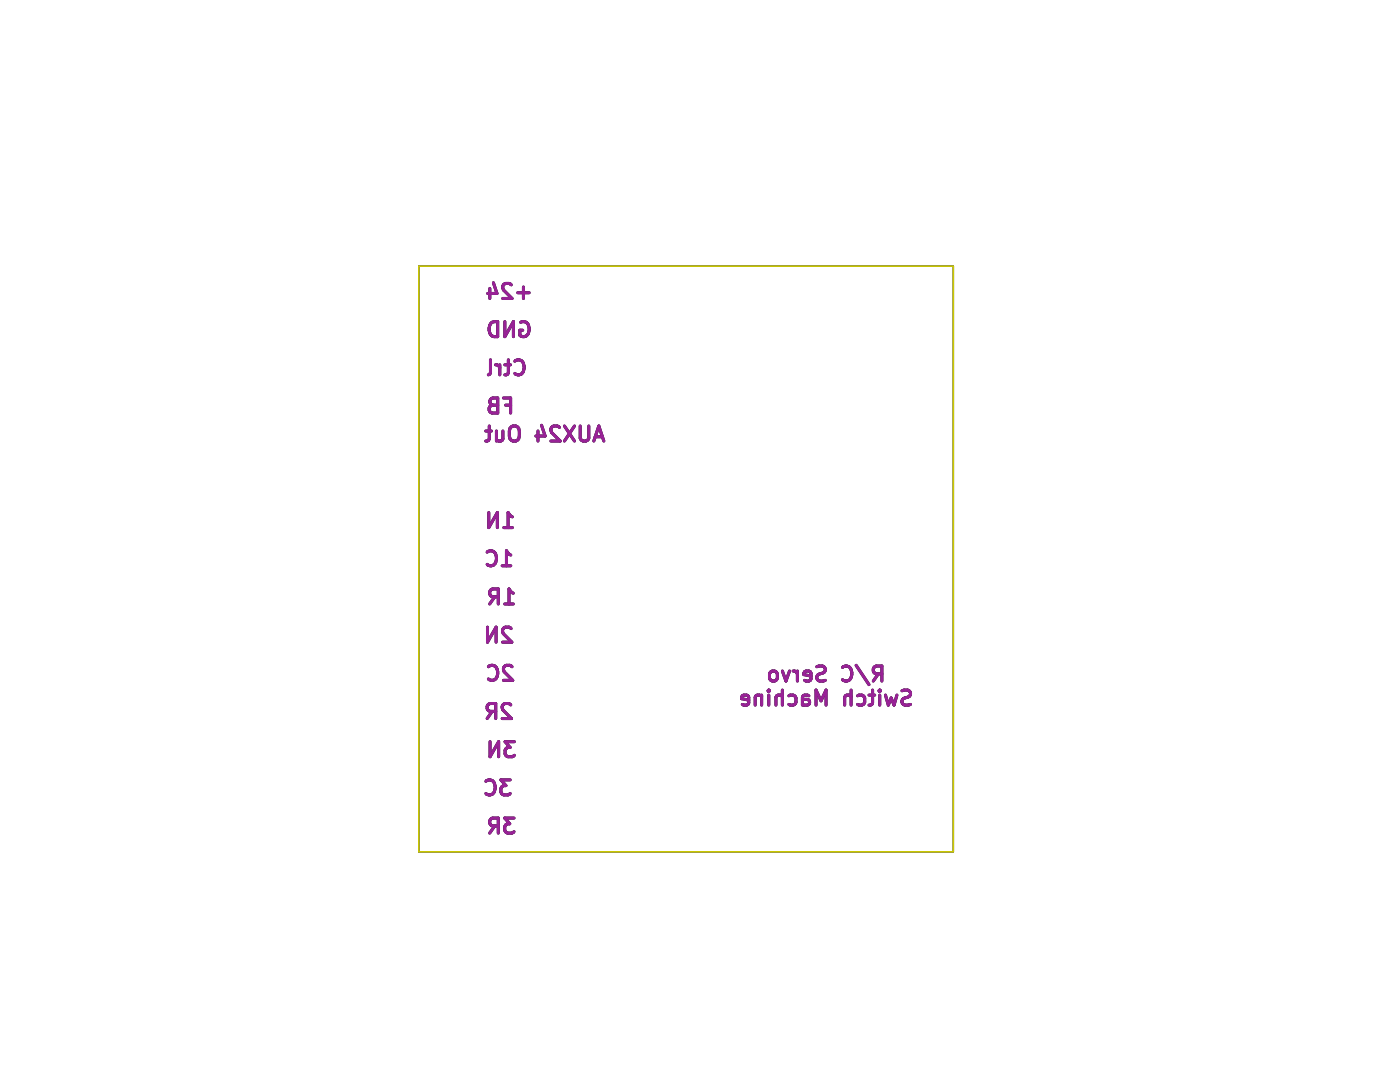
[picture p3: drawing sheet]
<svg xmlns="http://www.w3.org/2000/svg" width="279mm" height="216mm" viewBox="0 0 279 216" stroke-linecap="round" stroke-linejoin="round" font-family="sans-serif">
<g fill="none" stroke="#000" stroke-width=".6">
<path d="M97.8 57.6v2M98.5 56.4l.7 2.2h-1.9M102 56.8l-.4-.2h-.7a.81 .81 0 0 0-.4 1.2l1.7 1.8h-1.9M103.3 58.4h2.3M104.5 57.3v2.3M97.9 71.8v2.6l-.2 .3-.2 .1M97.9 64.6l.7-.4h.7v3h-.7a1.64 1.64 0 0 1-.7-2.6zM97.9 79.7l.4-.3h1v3h-1.1a.8 .8 0 0 1-.6-.8 .8 .8 0 0 1 .7-.8 .73 .73 0 0 1-.4-1.1zM98.9 72.8a.77 .77 0 0 1 .8 .6M99.7 72.8v2M100.5 79.4h1.4v3M100.7 72.8h1.2"/>
<path d="M100.8 64.2v3l1.7-3v3M101.5 71.8v2.6l-.2 .3-.6 .1M102.7 72.1a1.12 1.12 0 0 1 1.3-.2 1.12 1.12 0 0 1 .6 1.2 1.27 1.27 0 0 1-.3 1.3 1.27 1.27 0 0 1-1.4 .3l-.2-.2M103.9 64.3a1.15 1.15 0 0 1 1.2 .1 1.15 1.15 0 0 1 .5 1.1 1.27 1.27 0 0 1-.3 1.3 1.27 1.27 0 0 1-1.4 .2l-.1-.1v-1h.5M96.9 86h1.2M97.6 85v2.6l-.1 .3-.6 .1M98.3 80.8h1M99.1 86v2M100.4 86v1.6l-.2 .3a.81 .81 0 0 1-1.1-.2M100.9 80.8h1M101.8 85.4a1.01 1.01 0 0 1 1.1-.4 1.01 1.01 0 0 1 .7 1v1a1 1 0 0 1-1 1 1 1 0 0 1-1-1zM107.4 86v2"/>
<path d="M108.1 84.9l.7 2.1h-1.9M111.6 85.3l-.4-.3h-.7a.81 .81 0 0 0-.4 1.3l1.7 1.7h-1.9M112.6 85l2 3M114.6 85l-2 3M115.8 85v2.4l.3 .5 .3 .1 .8-.1 .3-.5v-2.4M118.5 88l1-3 1 3M118.8 87.1h1.4M97.2 110.2a1.12 1.12 0 0 1 1.3-.2 1.12 1.12 0 0 1 .6 1.2 1.27 1.27 0 0 1-.4 1.3 1.27 1.27 0 0 1-1.3 .3l-.2-.2M97.5 102.3v3l1.8-3v3M98.7 119.1l-1 1.4M99.4 119.1h-1.1a.81 .81 0 0 1-.6-.8 .81 .81 0 0 1 .6-.8h1.1v3M100.2 112.9h1.7"/>
<path d="M100.5 105.3h1.8M101.9 110.8l-.5-.5-.3-.4v3M102.3 103.1l-.6-.4-.3-.4v3M102.4 118.4l-.5-.5-.3-.4v3M97.3 125.1v3l1.7-3v3M97.5 133a1.12 1.12 0 0 1 1.3-.1 1.12 1.12 0 0 1 .5 1.1 1.27 1.27 0 0 1-.3 1.4 1.27 1.27 0 0 1-1.4 .2l-.1-.1M100.7 120.5h1.7M102 125.4l-.4-.3h-.7a.81 .81 0 0 0-.5 1.3l1.7 1.7h-1.8M102.2 133l-.4-.2h-.8a.81 .81 0 0 0-.4 1.2l1.7 1.8h-1.8M149.4 139.7l-1.4-.3 .1-.6 .9-.1 .3 .1 .1 .3v1.2l-.1 .3-.3 .1-.9-.1M152 139a.74 .74 0 0 0-1.3 .1v1.6M152 138.7v2"/>
<path d="M153.4 137.7v.3M153.4 138.7v2M153.4 137.7l.2 .1-.2 .2M153.4 137.7l-.1 .1 .1 .2M153.7 134.2a.81 .81 0 0 1 .8-.3 .81 .81 0 0 1 .6 .6v.8a.81 .81 0 0 1-.7 .6 .81 .81 0 0 1-.8-.6v-.8zM156.1 133.9l.8 2 .7-2M156.1 139a.74 .74 0 0 0-1.2 .1v1.6M156.1 137.7v3M157.4 138.8l.9-.1 .3 .1 .3 .5v.8l-.3 .5-.3 .1-.9-.1M158.3 133.9a.77 .77 0 0 1 .8 .6M159.1 133.9v2M160.1 139.4l.3 .2h.7a.59 .59 0 0 1 .5 .5 .59 .59 0 0 1-.5 .6h-.7l-.3-.1"/>
<path d="M161.4 138.8l-.3-.1-.8 .1-.2 .3v1.6M161.9 134.9l-1.5-.3 .2-.6 .8-.1 .3 .1 .2 .3v1.2l-.2 .3-.3 .1-.8-.1M163 133l1.1-.1a.73 .73 0 0 1 .6 .7 .73 .73 0 0 1-.6 .7 1.1 1.1 0 0 0-1.1 .7 .77 .77 0 0 0 .6 .9l1.1-.1M168.1 133.2a1.12 1.12 0 0 1 1.3-.2 1.12 1.12 0 0 1 .6 1.2 1.27 1.27 0 0 1-.3 1.3 1.27 1.27 0 0 1-1.4 .3l-.2-.2M169.9 139a.74 .74 0 0 0-1.3 .1v1.6M169.9 137.7v3M170.9 132.8l2.5 3.8M171.1 138.8l.9-.1 .4 .3 .2 .3v.8l-.3 .5-.3 .1-.9-.1M173.4 138.7h1.2M174.1 137.7v2.6l-.1 .3-.6 .1M175.3 134.5l-1 1.4M175.6 137.7v.3"/>
<path d="M175.6 138.7v2M175.6 137.7l.1 .1-.1 .2M175.6 137.7l-.2 .1 .2 .2M176 134.5h-1.1a.81 .81 0 0 1-.6-.8 .81 .81 0 0 1 .6-.8h1.1v3M176.7 138.7l.6 2 .6-1.4 .5 1.4 .6-2M180 137.8l1.1-.1a.73 .73 0 0 1 .6 .7 .73 .73 0 0 1-.6 .7 1.1 1.1 0 0 0-1.1 .7 .77 .77 0 0 0 .6 .9l1.1-.1M97 155.9a1.12 1.12 0 0 1 1.2-.2 1.12 1.12 0 0 1 .6 1.2 1.27 1.27 0 0 1-.3 1.3 1.27 1.27 0 0 1-1.4 .3l-.1-.2M97.8 148v3l1.7-3v3M98.2 141.9l-1 1.5M98.9 141.9h-1.1a.81 .81 0 0 1-.6-.7 .81 .81 0 0 1 .6-.8h1.1v3M101.8 155.6h-1.8l1 1.2a.81 .81 0 0 0-1 .5v.7l.3 .5 .2 .1h.9l.4-.3M101.9 140.7l-.4-.3h-.7a.81 .81 0 0 0-.4 1.3l1.7 1.7h-1.9"/>
<path d="M102.7 148h-1.9l1 1.1a.81 .81 0 0 0-1 .6v.7l.3 .5 .3 .1h.8l.5-.3M162.9 140.7v-3l1 2.1 1-2.1v3M98.7 164.8l-1 1.4M99.4 164.8h-1.1a.81 .81 0 0 1-.6-.8 .81 .81 0 0 1 .6-.8h1.1v3M102.6 163.2h-1.9l1 1.2a.81 .81 0 0 0-1 .6v.7l.3 .4 .3 .1h.9l.4-.2"/>
</g>
<path d="M83.6 53.1h106.7v116.9h-106.7z" fill="none" stroke="#000" stroke-width=".3"/>
<g fill="none" stroke="#982296" stroke-width=".6">
<path d="M97.8 57.6v2M98.5 56.4l.7 2.2h-1.9M102 56.8l-.4-.2h-.7a.81 .81 0 0 0-.4 1.2l1.7 1.8h-1.9M103.3 58.4h2.3M104.5 57.3v2.3M97.9 71.8v2.6l-.2 .3-.2 .1M97.9 64.6l.7-.4h.7v3h-.7a1.64 1.64 0 0 1-.7-2.6zM97.9 79.7l.4-.3h1v3h-1.1a.8 .8 0 0 1-.6-.8 .8 .8 0 0 1 .7-.8 .73 .73 0 0 1-.4-1.1zM98.9 72.8a.77 .77 0 0 1 .8 .6M99.7 72.8v2M100.5 79.4h1.4v3M100.7 72.8h1.2"/>
<path d="M100.8 64.2v3l1.7-3v3M101.5 71.8v2.6l-.2 .3-.6 .1M102.7 72.1a1.12 1.12 0 0 1 1.3-.2 1.12 1.12 0 0 1 .6 1.2 1.27 1.27 0 0 1-.3 1.3 1.27 1.27 0 0 1-1.4 .3l-.2-.2M103.9 64.3a1.15 1.15 0 0 1 1.2 .1 1.15 1.15 0 0 1 .5 1.1 1.27 1.27 0 0 1-.3 1.3 1.27 1.27 0 0 1-1.4 .2l-.1-.1v-1h.5M96.9 86h1.2M97.6 85v2.6l-.1 .3-.6 .1M98.3 80.8h1M99.1 86v2M100.4 86v1.6l-.2 .3a.81 .81 0 0 1-1.1-.2M100.9 80.8h1M101.8 85.4a1.01 1.01 0 0 1 1.1-.4 1.01 1.01 0 0 1 .7 1v1a1 1 0 0 1-1 1 1 1 0 0 1-1-1zM107.4 86v2"/>
<path d="M108.1 84.9l.7 2.1h-1.9M111.6 85.3l-.4-.3h-.7a.81 .81 0 0 0-.4 1.3l1.7 1.7h-1.9M112.6 85l2 3M114.6 85l-2 3M115.8 85v2.4l.3 .5 .3 .1 .8-.1 .3-.5v-2.4M118.5 88l1-3 1 3M118.8 87.1h1.4M97.2 110.2a1.12 1.12 0 0 1 1.3-.2 1.12 1.12 0 0 1 .6 1.2 1.27 1.27 0 0 1-.4 1.3 1.27 1.27 0 0 1-1.3 .3l-.2-.2M97.5 102.3v3l1.8-3v3M98.7 119.1l-1 1.4M99.4 119.1h-1.1a.81 .81 0 0 1-.6-.8 .81 .81 0 0 1 .6-.8h1.1v3M100.2 112.9h1.7"/>
<path d="M100.5 105.3h1.8M101.9 110.8l-.5-.5-.3-.4v3M102.3 103.1l-.6-.4-.3-.4v3M102.4 118.4l-.5-.5-.3-.4v3M97.3 125.1v3l1.7-3v3M97.5 133a1.12 1.12 0 0 1 1.3-.1 1.12 1.12 0 0 1 .5 1.1 1.27 1.27 0 0 1-.3 1.4 1.27 1.27 0 0 1-1.4 .2l-.1-.1M100.7 120.5h1.7M102 125.4l-.4-.3h-.7a.81 .81 0 0 0-.5 1.3l1.7 1.7h-1.8M102.2 133l-.4-.2h-.8a.81 .81 0 0 0-.4 1.2l1.7 1.8h-1.8M149.4 139.7l-1.4-.3 .1-.6 .9-.1 .3 .1 .1 .3v1.2l-.1 .3-.3 .1-.9-.1M152 139a.74 .74 0 0 0-1.3 .1v1.6M152 138.7v2"/>
<path d="M153.4 137.7v.3M153.4 138.7v2M153.4 137.7l.2 .1-.2 .2M153.4 137.7l-.1 .1 .1 .2M153.7 134.2a.81 .81 0 0 1 .8-.3 .81 .81 0 0 1 .6 .6v.8a.81 .81 0 0 1-.7 .6 .81 .81 0 0 1-.8-.6v-.8zM156.1 133.9l.8 2 .7-2M156.1 139a.74 .74 0 0 0-1.2 .1v1.6M156.1 137.7v3M157.4 138.8l.9-.1 .3 .1 .3 .5v.8l-.3 .5-.3 .1-.9-.1M158.3 133.9a.77 .77 0 0 1 .8 .6M159.1 133.9v2M160.1 139.4l.3 .2h.7a.59 .59 0 0 1 .5 .5 .59 .59 0 0 1-.5 .6h-.7l-.3-.1"/>
<path d="M161.4 138.8l-.3-.1-.8 .1-.2 .3v1.6M161.9 134.9l-1.5-.3 .2-.6 .8-.1 .3 .1 .2 .3v1.2l-.2 .3-.3 .1-.8-.1M163 133l1.1-.1a.73 .73 0 0 1 .6 .7 .73 .73 0 0 1-.6 .7 1.1 1.1 0 0 0-1.1 .7 .77 .77 0 0 0 .6 .9l1.1-.1M168.1 133.2a1.12 1.12 0 0 1 1.3-.2 1.12 1.12 0 0 1 .6 1.2 1.27 1.27 0 0 1-.3 1.3 1.27 1.27 0 0 1-1.4 .3l-.2-.2M169.9 139a.74 .74 0 0 0-1.3 .1v1.6M169.9 137.7v3M170.9 132.8l2.5 3.8M171.1 138.8l.9-.1 .4 .3 .2 .3v.8l-.3 .5-.3 .1-.9-.1M173.4 138.7h1.2M174.1 137.7v2.6l-.1 .3-.6 .1M175.3 134.5l-1 1.4M175.6 137.7v.3"/>
<path d="M175.6 138.7v2M175.6 137.7l.1 .1-.1 .2M175.6 137.7l-.2 .1 .2 .2M176 134.5h-1.1a.81 .81 0 0 1-.6-.8 .81 .81 0 0 1 .6-.8h1.1v3M176.7 138.7l.6 2 .6-1.4 .5 1.4 .6-2M180 137.8l1.1-.1a.73 .73 0 0 1 .6 .7 .73 .73 0 0 1-.6 .7 1.1 1.1 0 0 0-1.1 .7 .77 .77 0 0 0 .6 .9l1.1-.1M97 155.9a1.12 1.12 0 0 1 1.2-.2 1.12 1.12 0 0 1 .6 1.2 1.27 1.27 0 0 1-.3 1.3 1.27 1.27 0 0 1-1.4 .3l-.1-.2M97.8 148v3l1.7-3v3M98.2 141.9l-1 1.5M98.9 141.9h-1.1a.81 .81 0 0 1-.6-.7 .81 .81 0 0 1 .6-.8h1.1v3M101.8 155.6h-1.8l1 1.2a.81 .81 0 0 0-1 .5v.7l.3 .5 .2 .1h.9l.4-.3M101.9 140.7l-.4-.3h-.7a.81 .81 0 0 0-.4 1.3l1.7 1.7h-1.9"/>
<path d="M102.7 148h-1.9l1 1.1a.81 .81 0 0 0-1 .6v.7l.3 .5 .3 .1h.8l.5-.3M162.9 140.7v-3l1 2.1 1-2.1v3M98.7 164.8l-1 1.4M99.4 164.8h-1.1a.81 .81 0 0 1-.6-.8 .81 .81 0 0 1 .6-.8h1.1v3M102.6 163.2h-1.9l1 1.2a.81 .81 0 0 0-1 .6v.7l.3 .4 .3 .1h.9l.4-.2"/>
</g>
<path d="M83.6 53.1h106.7v116.9h-106.7z" fill="none" stroke="#cdca00" stroke-width=".3"/>
</svg>
